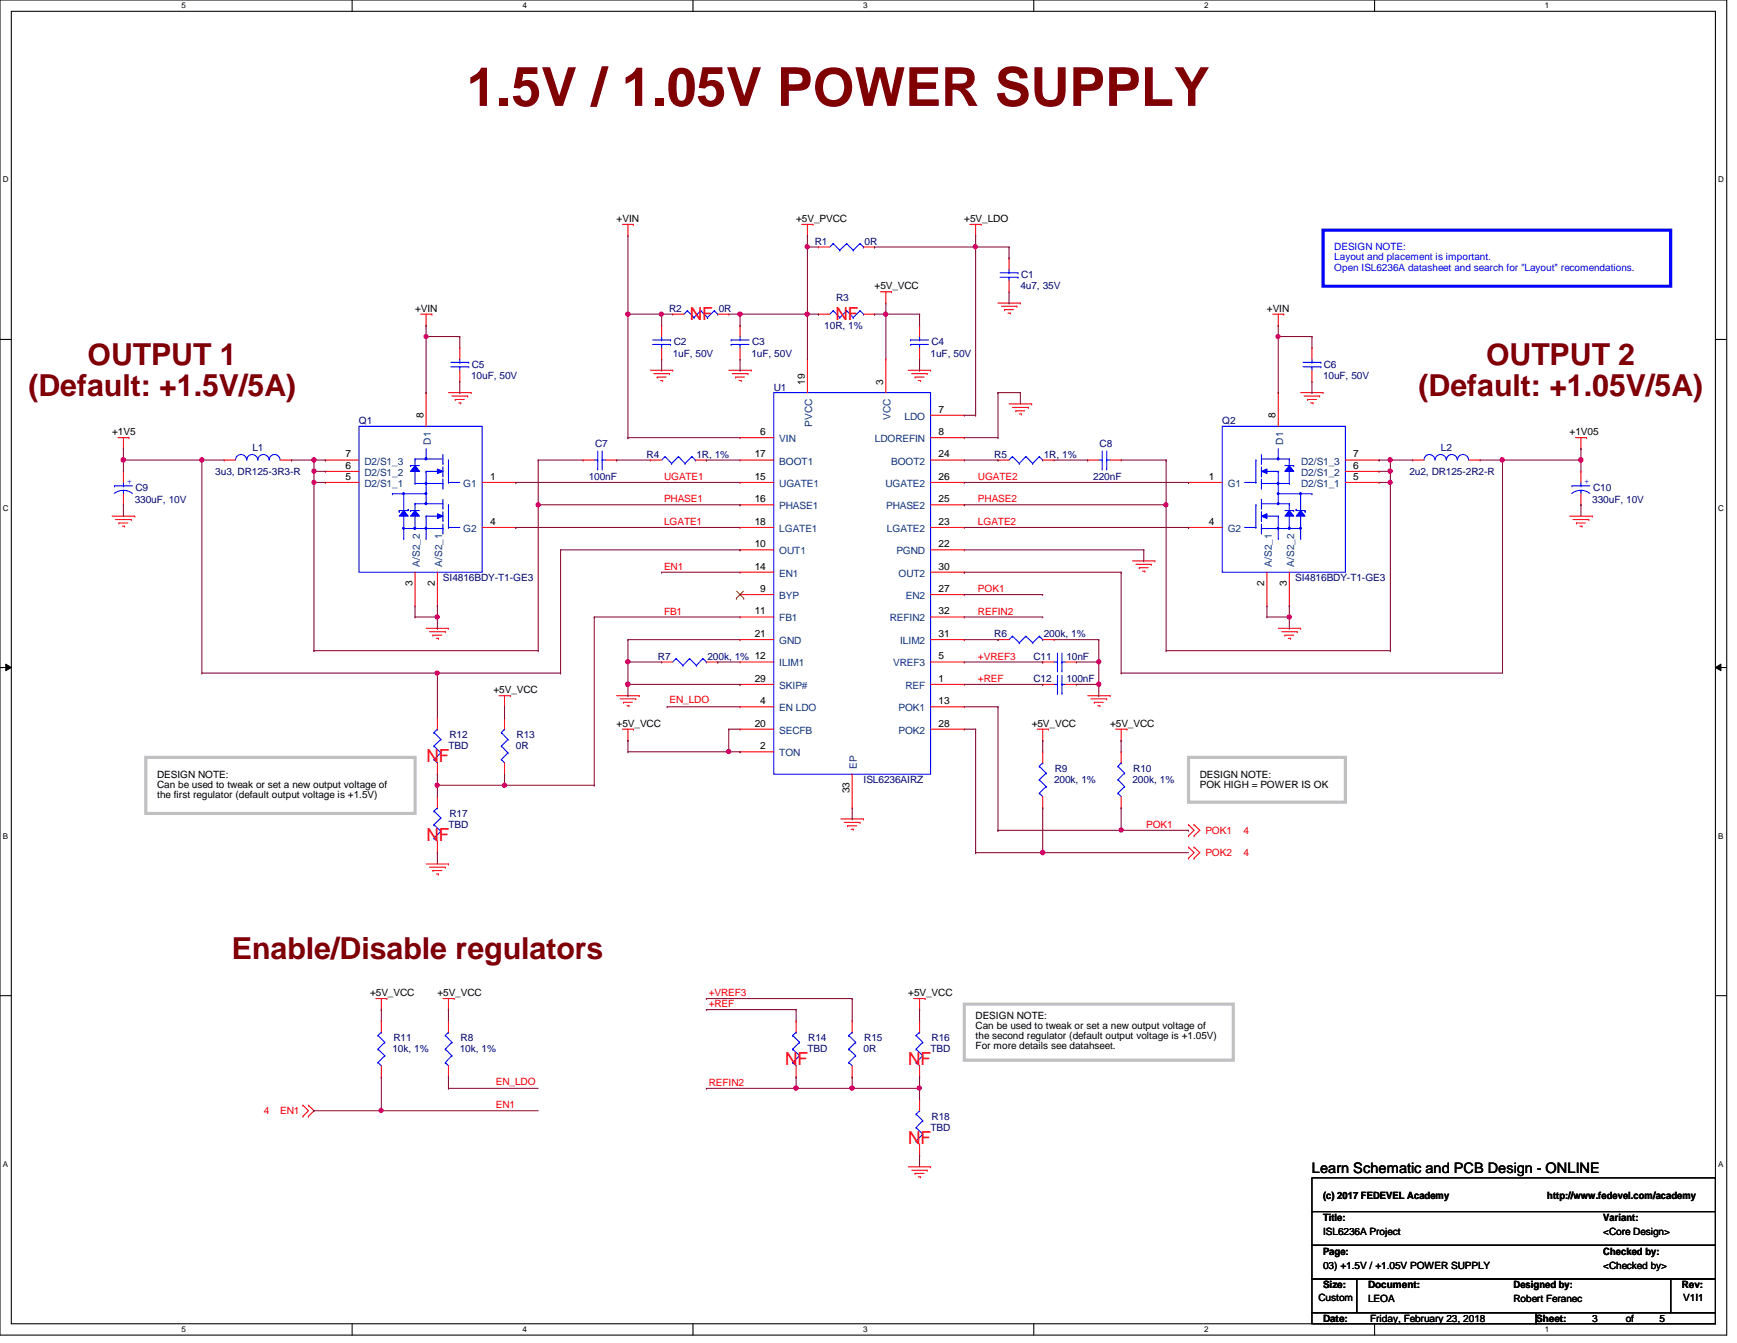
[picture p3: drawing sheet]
<svg xmlns="http://www.w3.org/2000/svg" width="279mm" height="216mm" viewBox="0 0 279 216" stroke-linecap="round" stroke-linejoin="round" font-family="sans-serif">
<defs><g id="words">
<text font-size="8.6" fill="#800000" x="75.1" y="17">1.5V / 1.05V POWER SUPPLY</text>
<g font-size="4.9" fill="#800000">
<text x="14.1" y="58.6">OUTPUT 1</text>
<text x="239.1" y="58.6">OUTPUT 2</text>
<text x="4.6" y="63.7">(Default: +1.5V/5A)</text>
<text x="228.2" y="63.7">(Default: +1.05V/5A)</text>
<text x="37.3" y="154.2">Enable/Disable regulators</text>
</g>
<g font-size="2.9" fill="#f00">
<text x="111" y="51.5">NF</text>
<text x="134.4" y="51.5">NF</text>
<text x="68.6" y="122.5">NF</text>
<text x="68.6" y="135.2">NF</text>
<text x="126.3" y="171.2">NF</text>
<text x="146.1" y="171.2">NF</text>
<text x="146.1" y="183.9">NF</text>
</g>
<text font-size="2.3" x="211" y="188.6">Learn Schematic and PCB Design - ONLINE</text>
<g font-size="1.6">
<text x="99.2" y="35.7">+VIN</text>
<text x="128.1" y="35.7">+5V_PVCC</text>
<text x="155.1" y="35.7">+5V_LDO</text>
<text x="140.7" y="46.5">+5V_VCC</text>
<text x="66.8" y="50.2">+VIN</text>
<text x="203.8" y="50.2">+VIN</text>
<text x="129.5" y="61.8" transform="rotate(-90 129.5 61.8)">19</text>
<text x="142.1" y="61.8" transform="rotate(-90 142.1 61.8)">3</text>
<text x="18" y="70">+1V5</text>
<text x="68.1" y="67.3" transform="rotate(-90 68.1 67.3)">8</text>
<text x="122.3" y="69.9">6</text>
<text x="151" y="66.3">7</text>
<text x="151" y="69.9">8</text>
<text x="205.2" y="67.3" transform="rotate(-90 205.2 67.3)">8</text>
<text x="252.5" y="70">+1V05</text>
<text x="55.6" y="77.1">5</text>
<text x="55.6" y="75.4">6</text>
<text x="55.6" y="73.5">7</text>
<text x="78.8" y="77.1">1</text>
<text x="121.4" y="77.1">15</text>
<text x="121.4" y="73.5">17</text>
<text x="151" y="73.5">24</text>
<text x="151" y="77.1">26</text>
<text x="194.4" y="77.1">1</text>
<text x="217.7" y="77.1">5</text>
<text x="217.7" y="75.4">6</text>
<text x="217.7" y="73.5">7</text>
<text x="121.4" y="80.7">16</text>
<text x="151" y="80.7">25</text>
<text x="78.8" y="84.4">4</text>
<text x="121.4" y="88">10</text>
<text x="121.4" y="84.4">18</text>
<text x="151" y="88">22</text>
<text x="151" y="84.4">23</text>
<text x="194.4" y="84.4">4</text>
<text x="66.3" y="94.1" transform="rotate(-90 66.3 94.1)">3</text>
<text x="69.9" y="94.1" transform="rotate(-90 69.9 94.1)">2</text>
<text x="121.4" y="91.6">14</text>
<text x="122.3" y="95.2">9</text>
<text x="151" y="95.2">27</text>
<text x="151" y="91.6">30</text>
<text x="203.4" y="94.1" transform="rotate(-90 203.4 94.1)">2</text>
<text x="207" y="94.1" transform="rotate(-90 207 94.1)">3</text>
<text x="121.4" y="98.8">11</text>
<text x="151" y="98.8">32</text>
<text x="121.4" y="102.4">21</text>
<text x="151" y="106">5</text>
<text x="151" y="102.4">31</text>
<text x="79.4" y="111.5">+5V_VCC</text>
<text x="121.4" y="109.6">29</text>
<text x="122.3" y="113.2">4</text>
<text x="151" y="109.6">1</text>
<text x="151" y="113.2">13</text>
<text x="99.2" y="116.9">+5V_VCC</text>
<text x="121.4" y="116.8">20</text>
<text x="151" y="116.8">28</text>
<text x="165.9" y="116.9">+5V_VCC</text>
<text x="178.6" y="116.9">+5V_VCC</text>
<text x="25.3" y="125">DESIGN NOTE:</text>
<text x="122.3" y="120.4">2</text>
<text x="193" y="125">DESIGN NOTE:</text>
<text x="25.3" y="126.7">Can be used to tweak or set a new output voltage of</text>
<text x="25.3" y="128.3">the first regulator (default output voltage is +1.5V)</text>
<text x="136.7" y="127.5" transform="rotate(-90 136.7 127.5)">33</text>
<text x="193" y="126.7">POK HIGH = POWER IS OK</text>
<text x="59.5" y="160.1">+5V_VCC</text>
<text x="70.4" y="160.1">+5V_VCC</text>
<text x="146.1" y="160.1">+5V_VCC</text>
<text x="156.9" y="163.7">DESIGN NOTE:</text>
<text x="156.9" y="165.4">Can be used to tweak or set a new output voltage of</text>
<text x="156.9" y="167">the second regulator (default output voltage is +1.05V)</text>
<text x="156.9" y="168.7">For more details see datahseet.</text>
<text x="212.8" y="196.3">Title:</text>
<text x="212.8" y="192.7">(c) 2017 FEDEVEL Academy</text>
<text x="248.9" y="192.7">http://www.fedevel.com/academy</text>
<text x="257.9" y="196.3">Variant:</text>
<text x="212.8" y="201.7">Page:</text>
<text x="212.8" y="198.6">ISL6236A Project</text>
<text x="212.8" y="204">03) +1.5V / +1.05V POWER SUPPLY</text>
<text x="257.9" y="201.7">Checked by:</text>
<text x="257.9" y="204">&lt;Checked by&gt;</text>
<text x="257.9" y="198.6">&lt;Core Design&gt;</text>
<text x="212.1" y="209.2">Custom</text>
<text x="212.8" y="207.1">Size:</text>
<text x="220" y="207.1">Document:</text>
<text x="220" y="209.4">LEOA</text>
<text x="243.5" y="207.1">Designed by:</text>
<text x="243.5" y="209.4">Robert Feranec</text>
<text x="270.5" y="207.1">Rev:</text>
<text x="270.8" y="209.2">V1I1</text>
<text x="212.8" y="212.6">Date:</text>
<text x="220.4" y="212.5">Friday, February 23, 2018</text>
<text x="247.1" y="212.6">Sheet:</text>
<text x="256.1" y="212.5">3</text>
<text x="261.5" y="212.5">of</text>
<text x="266.9" y="212.5">5</text>
</g>
<g font-size="1.6" fill="#000080">
<text x="131.1" y="39.3">R1</text>
<text x="139.1" y="39.3">0R</text>
<text x="164.1" y="46.5">4u7, 35V</text>
<text x="164.3" y="44.7">C1</text>
<text x="107.6" y="50.2">R2</text>
<text x="115.6" y="50.2">0R</text>
<text x="132.6" y="52.9">10R, 1%</text>
<text x="134.5" y="48.3">R3</text>
<text x="75.9" y="59.2">C5</text>
<text x="108.2" y="57.4">1uF, 50V</text>
<text x="108.4" y="55.5">C2</text>
<text x="120.9" y="57.4">1uF, 50V</text>
<text x="121" y="55.5">C3</text>
<text x="149.7" y="57.4">1uF, 50V</text>
<text x="149.8" y="55.5">C4</text>
<text x="212.9" y="59.2">C6</text>
<text x="75.8" y="61">10uF, 50V</text>
<text x="124.5" y="62.8">U1</text>
<text x="212.8" y="61">10uF, 50V</text>
<text x="57.7" y="68.2">Q1</text>
<text x="95.7" y="71.8">C7</text>
<text x="176.9" y="71.8">C8</text>
<text x="196.6" y="68.2">Q2</text>
<text x="34.6" y="76.3">3u3, DR125-3R3-R</text>
<text x="40.6" y="72.5">L1</text>
<text x="94.7" y="77.2">100nF</text>
<text x="104" y="73.6">R4</text>
<text x="112" y="73.6">1R, 1%</text>
<text x="159.9" y="73.6">R5</text>
<text x="167.9" y="73.6">1R, 1%</text>
<text x="175.9" y="77.2">220nF</text>
<text x="226.7" y="76.3">2u2, DR125-2R2-R</text>
<text x="231.8" y="72.5">L2</text>
<text x="21.7" y="80.8">330uF, 10V</text>
<text x="21.8" y="79">C9</text>
<text x="256.1" y="80.8">330uF, 10V</text>
<text x="256.2" y="79">C10</text>
<text x="71.2" y="93.4">SI4816BDY-T1-GE3</text>
<text x="208.3" y="93.4">SI4816BDY-T1-GE3</text>
<text x="105.8" y="106">R7</text>
<text x="113.8" y="106">200k, 1% 12</text>
<text x="159.9" y="102.4">R6</text>
<text x="166.2" y="106">C11</text>
<text x="167.9" y="102.4">200k, 1%</text>
<text x="171.5" y="106">10nF</text>
<text x="166.2" y="109.6">C12</text>
<text x="171.5" y="109.6">100nF</text>
<text x="72.3" y="118.7">R12</text>
<text x="83.1" y="118.7">R13</text>
<text x="72.1" y="120.5">TBD</text>
<text x="83" y="120.5">0R</text>
<text x="138.9" y="125.9">ISL6236AIRZ</text>
<text x="169.5" y="125.9">200k, 1%</text>
<text x="169.7" y="124.1">R9</text>
<text x="182.2" y="125.9">200k, 1%</text>
<text x="182.3" y="124.1">R10</text>
<text x="72.3" y="131.3">R17</text>
<text x="72.1" y="133.1">TBD</text>
<text x="63.3" y="167.4">R11</text>
<text x="74.1" y="167.4">R8</text>
<text x="130" y="167.4">R14</text>
<text x="139" y="167.4">R15</text>
<text x="149.9" y="167.4">R16</text>
<text x="63.1" y="169.2">10k, 1%</text>
<text x="74" y="169.2">10k, 1%</text>
<text x="129.9" y="169.2">TBD</text>
<text x="138.9" y="169.2">0R</text>
<text x="149.7" y="169.2">TBD</text>
<text x="149.7" y="181.8">TBD</text>
<text x="149.9" y="180">R18</text>
</g>
<g font-size="1.6" fill="#00f">
<text x="214.6" y="40.2">DESIGN NOTE:</text>
<text x="214.6" y="41.9">Layout and placement is important.</text>
<text x="214.6" y="43.5">Open ISL6236A datasheet and search for &quot;Layout&quot; recomendations.</text>
</g>
<g font-size="1.6" fill="#004080">
<text x="69.3" y="71.5" transform="rotate(-90 69.3 71.5)">D1</text>
<text x="125.3" y="71.1">VIN</text>
<text x="130.6" y="68.6" transform="rotate(-90 130.6 68.6)">PVCC</text>
<text x="140.7" y="71.1">LDOREFIN</text>
<text x="143.3" y="67.5" transform="rotate(-90 143.3 67.5)">VCC</text>
<text x="145.5" y="67.5">LDO</text>
<text x="206.4" y="71.5" transform="rotate(-90 206.4 71.5)">D1</text>
<text x="58.6" y="76.5">D2/S1_2</text>
<text x="58.6" y="74.7">D2/S1_3</text>
<text x="125.3" y="74.7">BOOT1</text>
<text x="143.3" y="74.7">BOOT2</text>
<text x="209.3" y="76.5">D2/S1_2</text>
<text x="209.3" y="74.7">D2/S1_3</text>
<text x="58.6" y="78.3">D2/S1_1</text>
<text x="74.5" y="78.3">G1</text>
<text x="125.3" y="78.3">UGATE1</text>
<text x="125.3" y="81.9">PHASE1</text>
<text x="142.4" y="78.3">UGATE2</text>
<text x="142.5" y="81.9">PHASE2</text>
<text x="197.5" y="78.3">G1</text>
<text x="209.3" y="78.3">D2/S1_1</text>
<text x="74.5" y="85.5">G2</text>
<text x="125.3" y="89.1">OUT1</text>
<text x="125.3" y="85.5">LGATE1</text>
<text x="142.7" y="85.5">LGATE2</text>
<text x="144.2" y="89.1">PGND</text>
<text x="197.5" y="85.5">G2</text>
<text x="67.5" y="91.1" transform="rotate(-90 67.5 91.1)">A/S2_2</text>
<text x="71.1" y="91.1" transform="rotate(-90 71.1 91.1)">A/S2_1</text>
<text x="125.3" y="92.7">EN1</text>
<text x="144.5" y="92.7">OUT2</text>
<text x="204.6" y="91.1" transform="rotate(-90 204.6 91.1)">A/S2_1</text>
<text x="208.2" y="91.1" transform="rotate(-90 208.2 91.1)">A/S2_2</text>
<text x="125.3" y="96.3">BYP</text>
<text x="125.3" y="99.9">FB1</text>
<text x="143.1" y="99.9">REFIN2</text>
<text x="145.7" y="96.3">EN2</text>
<text x="125.3" y="107.1">ILIM1</text>
<text x="125.3" y="103.5">GND</text>
<text x="143.7" y="107.1">VREF3</text>
<text x="144.8" y="103.5">ILIM2</text>
<text x="125.3" y="110.7">SKIP#</text>
<text x="145.6" y="110.7">REF</text>
<text x="125.3" y="114.3">EN LDO</text>
<text x="125.3" y="117.9">SECFB</text>
<text x="144.5" y="114.3">POK1</text>
<text x="144.5" y="117.9">POK2</text>
<text x="125.3" y="121.6">TON</text>
<text x="137.8" y="123.6" transform="rotate(-90 137.8 123.6)">EP</text>
</g>
<g font-size="1.6" fill="#f00">
<text x="106.8" y="77.2">UGATE1</text>
<text x="157.3" y="77.2">UGATE2</text>
<text x="106.8" y="80.8">PHASE1</text>
<text x="157.3" y="80.8">PHASE2</text>
<text x="106.8" y="84.4">LGATE1</text>
<text x="157.3" y="84.4">LGATE2</text>
<text x="106.8" y="91.6">EN1</text>
<text x="157.3" y="95.2">POK1</text>
<text x="106.8" y="98.8">FB1</text>
<text x="157.3" y="98.8">REFIN2</text>
<text x="157.3" y="106">+VREF3</text>
<text x="107.7" y="113">EN_LDO</text>
<text x="157.3" y="109.6">+REF</text>
<text x="184.4" y="133.1">POK1</text>
<text x="193.9" y="134">POK1</text>
<text x="193.9" y="137.6">POK2</text>
<text x="200" y="134">4</text>
<text x="200" y="137.6">4</text>
<text x="114" y="161.9">+REF</text>
<text x="114" y="160.1">+VREF3</text>
<text x="42.4" y="179.1">4</text>
<text x="45.1" y="179.1">EN1</text>
<text x="79.8" y="174.4">EN_LDO</text>
<text x="79.8" y="178.2">EN1</text>
<text x="114" y="174.6">REFIN2</text>
</g>
<g font-size="1.4" fill="#00f">
<text x="20.4" y="77" transform="rotate(90 20.4 77)">+</text>
<text x="254.9" y="77" transform="rotate(90 254.9 77)">+</text>
</g>
<g font-size="1.3">
<text x="29.2" y="1.4">5</text>
<text x="84" y="1.4">4</text>
<text x="138.9" y="1.4">3</text>
<text x="193.7" y="1.4">2</text>
<text x="248.5" y="1.4">1</text>
<text x=".5" y="29.3">D</text>
<text x="276.4" y="29.3">D</text>
<text x=".5" y="82.1">C</text>
<text x="276.4" y="82.1">C</text>
<text x=".5" y="134.8">B</text>
<text x="276.4" y="134.8">B</text>
<text x=".5" y="187.6">A</text>
<text x="276.4" y="187.6">A</text>
<text x="29.2" y="214.2">5</text>
<text x="84" y="214.2">4</text>
<text x="138.9" y="214.2">3</text>
<text x="193.7" y="214.2">2</text>
<text x="248.5" y="214.2">1</text>
</g>
</g></defs>
<path d="M0 0h277.7v214.6h-277.7zM1.8 1.8h274.1v211h-274.1z" fill="none" stroke="#000" stroke-width=".17"/>
<g fill="#fff">
<path d="M29.2 .2h.7v1.4h-.7z"/>
<path d="M29.2 213h.7v1.4h-.7z"/>
</g>
<path d="M56.6 0v1.8M56.6 212.8v1.8" fill="none" stroke="#000" stroke-width=".17"/>
<g fill="#fff">
<path d="M84 .2h.7v1.4h-.7z"/>
<path d="M84 213h.7v1.4h-.7z"/>
</g>
<path d="M111.5 0v1.8M111.5 212.8v1.8" fill="none" stroke="#000" stroke-width=".17"/>
<g fill="#fff">
<path d="M138.9 .2h.6v1.4h-.6z"/>
<path d="M138.9 213h.6v1.4h-.6z"/>
</g>
<path d="M166.3 0v1.8M166.3 212.8v1.8" fill="none" stroke="#000" stroke-width=".17"/>
<g fill="#fff">
<path d="M193.7 .2h.7v1.4h-.7z"/>
<path d="M193.7 213h.7v1.4h-.7z"/>
</g>
<path d="M221.1 0v1.8M221.1 212.8v1.8" fill="none" stroke="#000" stroke-width=".17"/>
<g fill="#fff">
<path d="M248.5 .2h.7v1.4h-.7z"/>
<path d="M248.5 213h.7v1.4h-.7z"/>
<path d="M.5 28.2h.9v1.4h-.9z"/>
<path d="M276.4 28.2h.9v1.4h-.9z"/>
<path d="M.5 80.9h.9v1.4h-.9z"/>
<path d="M276.4 80.9h.9v1.4h-.9z"/>
</g>
<path d="M0 54.6h1.8M275.9 54.6h1.8" fill="none" stroke="#000" stroke-width=".17"/>
<g fill="#fff">
<path d="M.5 133.7h.8v1.4h-.8z"/>
<path d="M276.4 133.7h.8v1.4h-.8z"/>
</g>
<path d="M0 107.3h1.8M275.9 107.3h1.8" fill="none" stroke="#000" stroke-width=".17"/>
<path d="M.9 106.8l.9 .5-.9 .5zM275.9 107.3l.9-.5v1z" fill="#000"/>
<path d="M.9 106.8l.9 .5-.9 .5zM275.9 107.3l.9-.5v1z" fill="none" stroke="#000" stroke-width=".16"/>
<g fill="#fff">
<path d="M.5 186.4h.8v1.4h-.8z"/>
<path d="M276.4 186.4h.8v1.4h-.8z"/>
</g>
<path d="M0 160.1h1.8M275.9 160.1h1.8M211 194.8h64.9v5.4h-64.9zM211 189.4h64.9v5.4h-64.9zM211 200.2h64.9v5.4h-64.9zM211 205.6h7.2v5.4h-7.2zM211 211h36.1v1.8h-36.1zM218.2 205.6h50.5v5.4h-50.5zM247.1 211h28.8v1.8h-28.8zM268.7 205.6h7.2v5.4h-7.2z" fill="none" stroke="#000" stroke-width=".17"/>
<path d="M23.5 121.8h43.3v9h-43.3zM191.2 121.8h25.2v7.1h-25.2zM155.1 161.4h43.3v9h-43.3z" fill="none" stroke="#c0c0c0" stroke-width=".51"/>
<path d="M212.8 37h55.9v9h-55.9z" fill="none" stroke="#00f" stroke-width=".51"/>
<g fill="none" stroke="#f00" stroke-width=".17">
<path d="M100.1 36.1h1.8M101 37.9h.1M101 36.1v1.8M101.9 36.1h.1M128.9 36.1h1.9M129.9 37.9h.1M129.9 36.1v1.8M130.8 36.1h.1M131.7 39.7h.1M131.7 39.7h1.8M138.9 39.7h1.8M140.7 39.7h.1"/>
<path d="M156 36.1h1.8M156.9 37.9h.1M156.9 36.1v1.8M157.8 36.1h.1M67.6 50.5h1.9M68.5 52.3h.1M68.5 50.5v1.8M69.5 50.5h.1M74 55.9h.1M74 55.9v1.8M74 59.5v1.8M104.6 59.5h3.6"/>
<path d="M106.4 57.7h.1M106.4 52.3h.1M106.4 52.3v1.8M106.4 55.9v1.8M108.2 59.5h.1M108.2 50.5h.1M108.2 50.5h1.8M115.4 50.5h1.8M117.2 50.5h.1M117.2 59.5h3.7M119 52.3h.1M119 57.7h.1"/>
<path d="M119 52.3v1.8M119 55.9v1.8M120.9 59.5h.1M129.9 57.7h.1M129.9 57.7v5.4M131.7 50.5h.1M131.7 50.5h1.8M138.9 50.5h1.8M140.7 50.5h.1M141.6 46.9h1.8M142.5 48.7h.1M142.5 57.7h.1"/>
<path d="M142.5 46.9v1.8M142.5 57.7v5.4M143.4 46.9h.1M146.1 59.5h3.6M147.9 52.3h.1M147.9 57.7h.1M147.9 52.3v1.8M147.9 55.9v1.8M149.7 59.5h.1M160.5 48.7h3.6M161.1 49.2h2.5M161.6 49.8h.1"/>
<path d="M161.6 49.8h1.4M162.1 50.3h.4M162.3 46.9h.1M162.3 41.5h.1M162.3 41.5v1.8M162.3 45.1v1.8M162.5 50.3h.1M163.6 49.2h.1M164.1 48.7h.1M204.7 50.5h1.8M205.6 52.3h.1M205.6 50.5v1.8"/>
<path d="M206.5 50.5h.1M211 55.9h.1M211 55.9v1.8M211 59.5v1.8M19 70.4h1.7M19.9 72.1h.1M19.9 75.8h.1M19.9 70.4v1.7M19.9 75.8v1.8M19.9 79.4v1.8M20.7 70.4h.1M36.1 74h.1"/>
<path d="M36.1 74h1.8M45.1 74h1.8M46.9 74h.1M72.1 63.1h3.7M72.7 63.7h2.5M73.2 64.2h.1M73.2 64.2h1.5M73.8 64.8h.3M74 61.3h.1M74.1 64.8h.1M75.2 63.7h.1M75.8 63.1h.1"/>
<path d="M93.8 74h.1M93.8 74h1.8M97.4 74h1.8M99.2 74h.1M104.6 74h.1M104.6 74h1.8M105.2 60.1h2.5M105.7 60.6h.1M105.7 60.6h1.4M106.3 61.2h.3M106.6 61.2h.1M107.7 60.1h.1"/>
<path d="M111.8 74h1.8M113.6 74h.1M117.8 60.1h2.5M118.3 60.6h.1M118.3 60.6h1.5M118.9 61.2h.3M119 70.4h.1M119 77.6h.1M119 74h.1M119 70.4h5.5M119 74h5.5M119 77.6h5.5"/>
<path d="M119.2 61.2h.1M120.3 60.1h.1M146.6 60.1h2.5M147.2 60.6h.1M147.2 60.6h1.4M147.7 61.2h.4M148.1 61.2h.1M149.1 60.1h.1M149.7 70.4h5.4M149.7 74h5.4M149.7 66.8h5.4M149.7 77.6h5.4"/>
<path d="M155.1 66.8h.1M155.1 70.4h.1M155.1 74h.1M155.1 77.6h.1M162.3 64.9h3.6M162.9 65.5h2.5M163.4 66h.1M163.4 66h1.4M164 66.5h.3M164.3 66.5h.1M165.4 65.5h.1M165.9 64.9h.1"/>
<path d="M209.2 63.1h3.6M209.8 63.7h2.5M210.3 64.2h.1M210.3 64.2h1.5M210.8 64.8h.4M211 61.3h.1M211.2 64.8h.1M212.3 63.7h.1M212.8 63.1h.1M227.2 74h.1M227.2 74h1.9M236.3 74h1.8"/>
<path d="M238.1 74h.1M253.4 70.4h1.8M254.3 72.1h.1M254.3 75.8h.1M254.3 70.4v1.7M254.3 75.8v1.8M254.3 79.4v1.8M255.2 70.4h.1M18 83h3.7M18.6 83.5h2.5M19.1 84.1h.1M19.1 84.1h1.5"/>
<path d="M19.7 84.6h.3M19.9 81.2h.1M20 84.6h.1M21.1 83.5h.1M21.7 83h.1M119 95.6h.1M119 88.4h.1M119 99.2h.1M119 92h.1M119 81.2h.1M119 84.8h.1M119 95.6h5.5"/>
<path d="M119 88.4h5.5M119 99.2h5.5M119 92h5.5M119 81.2h5.5M119 84.8h5.5M149.7 95.6h5.4M149.7 88.4h5.4M149.7 99.2h5.4M149.7 92h5.4M149.7 81.2h5.4M149.7 84.8h5.4M155.1 88.4h.1"/>
<path d="M155.1 84.8h.1M155.1 81.2h.1M155.1 95.6h.1M155.1 92h.1M155.1 99.2h.1M182.2 90.2h3.6M182.7 90.7h2.5M183.3 91.3h.1M183.3 91.3h1.4M183.8 91.8h.3M184.1 91.8h.1M185.2 90.7h.1"/>
<path d="M185.8 90.2h.1M252.5 83h3.6M253 83.5h2.6M253.6 84.1h.1M253.6 84.1h1.4M254.1 84.6h.4M254.3 81.2h.1M254.5 84.6h.1M255.6 83.5h.1M256.1 83h.1M68.5 101h3.6M69.1 101.6h2.5"/>
<path d="M69.6 102.1h.1M69.6 102.1h1.5M70.2 102.6h.3M70.5 102.6h.1M71.6 101.6h.1M72.1 101h.1M80.3 111.8h1.8M81.2 113.6h.1M81.2 115.4h.1M81.2 111.8v1.8M81.2 115.4v1.8M82.1 111.8h.1"/>
<path d="M99.2 111.8h3.6M99.7 112.4h2.6M100.1 117.2h1.8M100.3 112.9h.1M100.3 112.9h1.4M100.8 113.5h.4M101 119h.1M101 117.2v1.8M101.2 113.5h.1M101.9 117.2h.1M102.3 112.4h.1M102.8 111.8h.1"/>
<path d="M106.4 106.4h.1M106.4 106.4h1.8M113.6 106.4h1.8M115.4 106.4h.1M119 113.6h.1M119 106.4h.1M119 117.2h.1M119 102.8h.1M119 110h.1M119 117.2h5.5M119 110h5.5M119 106.4h5.5"/>
<path d="M119 113.6h5.5M119 102.8h5.5M149.7 117.2h5.4M149.7 110h5.4M149.7 106.4h5.4M149.7 113.6h5.4M149.7 102.8h5.4M155.1 110h.1M155.1 106.4h.1M155.1 113.6h.1M155.1 117.2h.1M155.1 102.8h.1"/>
<path d="M166.8 117.2h1.9M167.7 119h.1M167.7 110h.1M167.7 106.4h.1M167.7 117.2v1.8M167.7 110h1.8M167.7 106.4h1.8M168.7 117.2h.1M171.3 110h1.8M171.3 106.4h1.8M173.1 110h.1M173.1 106.4h.1"/>
<path d="M175 111.8h3.6M175.5 112.4h2.5M176 112.9h.1M176 112.9h1.5M176.6 113.5h.3M176.9 113.5h.1M178 112.4h.1M178.6 111.8h.1M179.5 117.2h1.8M180.3 119h.1M180.3 117.2v1.8M181.3 117.2h.1"/>
<path d="M205.6 101h3.6M206.2 101.6h2.5M206.7 102.1h.1M206.7 102.1h1.4M207.2 102.6h.4M207.6 102.6h.1M208.7 101.6h.1M209.2 101h.1M68.5 138.9h3.6M69.1 139.4h2.5M69.6 140h.1M69.6 140h1.5"/>
<path d="M70.4 137.1h.1M70.4 128.1h.1M70.4 128.1v1.8M70.4 135.3v1.8M71.6 139.4h.1M72.1 138.9h.1M81.2 124.5h.1M81.2 122.6v1.9M119 120.9h.1M119 120.9h5.5M135.3 131.7h3.6M135.8 132.2h2.5"/>
<path d="M136.4 132.8h.1M136.4 132.8h1.4M136.9 133.3h.3M137.1 129.9h.1M137.1 124.5v5.4M137.2 133.3h.1M138.3 132.2h.1M138.9 131.7h.1M167.7 129.9h.1M167.7 120.9h.1M167.7 120.9v1.7M167.7 128.1v1.8"/>
<path d="M180.3 129.9h.1M180.3 120.9h.1M180.3 120.9v1.7M180.3 128.1v1.8M191.2 134.4h.1M191.2 132.6h.1M191.2 138h.1M191.2 136.2h.1M191.2 132.6l.9 .9-.9 .9M191.2 136.2l.9 .9-.9 .9M192.1 134.4h.1M192.1 132.6h.1"/>
<path d="M192.1 138h.1M192.1 136.2h.1M192.1 132.6l.9 .9-.9 .9M192.1 136.2l.9 .9-.9 .9M70.2 140.5h.3M70.5 140.5h.1M48.7 177.7h.1M48.7 179.5h.1M48.7 177.7l.9 .9-.9 .9M49.6 179.5h.1M49.6 177.7h.1M49.6 177.7l.9 .9-.9 .9"/>
<path d="M60.5 160.5h1.7M61.3 162.3h.1M61.3 173.1h.1M61.3 164.1h.1M61.3 160.5v1.8M61.3 164.1v1.8M61.3 171.3v1.8M62.2 160.5h.1M71.2 160.5h1.9M72.1 162.3h.1M72.1 173.1h.1M72.1 164.1h.1"/>
<path d="M72.1 160.5v1.8M72.1 164.1v1.8M72.1 171.3v1.8M73.1 160.5h.1M137.1 173.1h.1M137.1 164.1h.1M137.1 164.1v1.8M137.1 171.3v1.8M147 160.5h1.8M147.9 162.3h.1M147.9 176.7h.1M147.9 173.1h.1"/>
<path d="M147.9 164.1h.1M147.9 160.5v1.8M147.9 164.1v1.8M147.9 171.3v1.8M147.9 176.7v1.9M148.8 160.5h.1M146.1 187.6h3.6M146.6 188.1h2.5M147.2 188.6h.1M147.2 188.6h1.4M147.7 189.2h.4M147.9 185.8h.1"/>
<path d="M147.9 184v1.8M148.1 189.2h.1M149.1 188.1h.1M149.7 187.6h.1"/>
</g>
<g fill="none" stroke="#00f" stroke-width=".17">
<path d="M134 39.2h.1M134 39.2l-.5 .5M134 39.2l1.1 1M136.2 39.2h.1M136.2 39.2l-1.1 1M136.2 39.2l1 1M138.3 39.2h.1M138.3 39.2l-1.1 1M138.3 39.2l.6 .5M138.9 39.7h.1M72.5 59h2.9M72.5 58.3h2.9"/>
<path d="M74 59h.1M74 58.3h.1M74 57.7v.6M74 59v.5M75.4 59h.1M75.4 58.3h.1M105 54.7h2.9M105 55.4h2.9M106.4 55.4h.1M106.4 54.7h.1M106.4 54.1v.6M106.4 55.4v.5"/>
<path d="M107.9 55.4h.1M107.9 54.7h.1M110.6 50h.1M110.6 50l-.6 .5M110.6 50l1 1.1M111.6 51.1h.1M112.7 50h.1M112.7 50l-1.1 1.1M112.7 50l1.1 1.1M113.8 51.1h.1M114.9 50h.1M114.9 50l-1.1 1.1"/>
<path d="M114.9 50l.5 .5M115.4 50.5h.1M117.6 54.7h.1M117.6 55.4h.1M117.6 54.7h2.9M117.6 55.4h2.9M119 54.7h.1M119 55.4h.1M119 54.1v.6M119 55.4v.5M134 50h.1M134 50l-.5 .5"/>
<path d="M134 50l1.1 1.1M135.1 40.2h.1M135.1 51.1h.1M136.2 50h.1M136.2 50l-1.1 1.1M136.2 50l1 1.1M137.2 40.2h.1M137.2 51.1h.1M138.3 50h.1M138.3 50l-1.1 1.1M138.3 50l.6 .5M138.9 50.5h.1"/>
<path d="M146.5 54.7h.1M146.5 55.4h.1M146.5 54.7h2.9M146.5 55.4h2.9M147.9 54.7h.1M147.9 55.4h.1M147.9 54.1v.6M147.9 55.4v.5M160.9 44.6h2.8M160.9 43.9h2.8M162.3 44.6h.1M162.3 43.9h.1"/>
<path d="M162.3 43.3v.6M162.3 44.6v.5M163.7 44.6h.1M163.7 43.9h.1M209.6 59h2.9M209.6 58.3h2.9M211 59h.1M211 58.3h.1M211 57.7v.6M211 59v.5M212.5 59h.1M212.5 58.3h.1"/>
<path d="M18.4 78.1h.1M18.4 78.1h2.9M19.9 78.1h.1M19.9 78.8h.1M19.9 78.8h-.1a2.3 2.3 0 0 0-1.4 .5M19.9 78.8a2.3 2.3 0 0 1 1.4 .5M19.9 77.6v.5M19.9 78.8v.6M37.9 74a.89 .89 0 0 1 .9-.9 .89 .89 0 0 1 .9 .9M39.7 74a.87 .87 0 0 1 .9-.9 .87 .87 0 0 1 .8 .9M41.5 74a.89 .89 0 0 1 .9-.9 .89 .89 0 0 1 .9 .9M43.3 74a.87 .87 0 0 1 .9-.9 .87 .87 0 0 1 .8 .9"/>
<path d="M57.7 68.5h19.9v23.5h-19.9zM66.8 73.8h.1M66.8 77.7h.1M66.8 73.8h4.4M66.8 73.8v3.9M66.8 77.7h4.4M68.5 73.8h.1M68.5 75.8h.1M68.5 72.1v1.7M68.5 75.8v5.2M68.5 75.8h2.7M71.2 77.7h.1"/>
<path d="M72.1 77.6h.1M72.1 74h.1M72.1 77.6h1.9M72.1 74v3.6M95.6 74h.5M96.1 74h.1M96.1 75.4h.1M96.1 72.5v2.9M96.9 74h.1M96.9 75.4h.1M96.9 74h.5M96.9 72.5v2.9"/>
<path d="M107 73.4h.1M107 73.4l-.6 .6M107 73.4l1 1.1M108 74.5h.1M109.1 73.4h.1M109.1 73.4l-1.1 1.1M109.1 73.4l1.1 1.1M110.2 74.5h.1M111.3 73.4h.1M111.3 73.4l-1.1 1.1M111.3 73.4l.5 .6M111.8 74h.1"/>
<path d="M124.5 63.1h25.2v61.4h-25.2zM229.1 74a.87 .87 0 0 1 .8-.9 .87 .87 0 0 1 .9 .9M230.8 74a.89 .89 0 0 1 .9-.9 .89 .89 0 0 1 .9 .9M232.7 74a.87 .87 0 0 1 .8-.9 .87 .87 0 0 1 .9 .9M234.4 74a.89 .89 0 0 1 .9-.9 .89 .89 0 0 1 .9 .9M252.9 78.1h.1M252.9 78.1h2.8M254.3 78.1h.1M254.3 78.8h.1M254.3 78.8a2.3 2.3 0 0 0-1.5 .5M254.3 78.8a2.3 2.3 0 0 1 1.4 .5M254.3 77.6v.5"/>
<path d="M254.3 78.8v.6M68.5 81h.1M80.6 119.9h.1M80.6 117.8h.1M80.6 119.9l1.1 1.1M80.6 117.8l1.1 1.1M81.2 117.2h.1M81.2 117.2l-.6 .6M81.7 118.9h.1M81.7 118.9l-1.1 1M108.8 105.9h.1M108.8 105.9l-.6 .5"/>
<path d="M108.8 105.9l1.1 1.1M109.9 107h.1M110.9 105.9h.1M110.9 105.9l-1 1.1M110.9 105.9l1.1 1.1M112 107h.1M113.1 105.9h.1M113.1 105.9l-1.1 1.1M113.1 105.9l.5 .5M113.6 106.4h.1M169.5 110h.6M169.5 106.4h.6"/>
<path d="M170.1 110h.1M170.1 111.5h.1M170.1 106.4h.1M170.1 107.9h.1M170.1 105v2.9M170.1 108.6v2.9M170.8 110h.1M170.8 111.5h.1M170.8 106.4h.1M170.8 107.9h.1M170.8 110h.5M170.8 105v2.9"/>
<path d="M170.8 108.6v2.9M170.8 106.4h.5M69.8 134.7h.1M69.8 132.6h.1M69.8 130.4h.1M69.8 134.7l.6 .6M69.8 132.6l1.1 1M69.8 130.4l1.1 1.1M70.4 129.9h.1M70.4 129.9l-.6 .5M70.9 133.6h.1M70.9 131.5h.1"/>
<path d="M70.9 133.6l-1.1 1.1M70.9 131.5l-1.1 1.1M80.6 122.1h.1M80.6 122.1l.6 .5M81.7 121h.1M81.7 121l-1.1 1.1M167.2 127.5h.1M167.2 125.3h.1M167.2 123.2h.1M167.2 127.5l.5 .6M167.2 125.3l1.1 1.1M167.2 123.2l1.1 1.1"/>
<path d="M167.7 122.6h.1M167.7 122.6l-.5 .6M168.3 126.4h.1M168.3 124.3h.1M168.3 126.4l-1.1 1.1M168.3 124.3l-1.1 1M179.8 127.5h.1M179.8 125.3h.1M179.8 123.2h.1M179.8 127.5l.5 .6M179.8 125.3l1.1 1.1M179.8 123.2l1.1 1.1"/>
<path d="M180.3 122.6h.1M180.3 122.6l-.5 .6M180.9 126.4h.1M180.9 124.3h.1M180.9 126.4l-1.1 1.1M180.9 124.3l-1.1 1M60.8 170.8h.1M60.8 168.7h.1M60.8 166.5h.1M60.8 170.8l.5 .5M60.8 168.7l1.1 1M60.8 166.5l1.1 1.1"/>
<path d="M61.3 165.9h.1M61.3 165.9l-.5 .6M61.9 169.7h.1M61.9 167.6h.1M61.9 169.7l-1.1 1.1M61.9 167.6l-1.1 1.1M71.6 170.8h.1M71.6 168.7h.1M71.6 166.5h.1M71.6 170.8l.5 .5M71.6 168.7l1.1 1M71.6 166.5l1.1 1.1"/>
<path d="M72.1 165.9h.1M72.1 165.9l-.5 .6M72.7 169.7h.1M72.7 167.6h.1M72.7 169.7l-1.1 1.1M72.7 167.6l-1.1 1.1M136.5 170.8h.1M136.5 168.7h.1M136.5 166.5h.1M136.5 170.8l.6 .5M136.5 168.7l1.1 1M136.5 166.5l1.1 1.1"/>
<path d="M137.1 165.9h.1M137.1 165.9l-.6 .6M137.6 169.7h.1M137.6 167.6h.1M137.6 169.7l-1.1 1.1M137.6 167.6l-1.1 1.1M147.4 179.1h.1M147.4 170.8h.1M147.4 168.7h.1M147.4 166.5h.1M147.4 179.1l1 1.1M147.4 170.8l.5 .5"/>
<path d="M147.4 168.7l1 1M147.4 166.5l1 1.1M147.9 178.6h.1M147.9 165.9h.1M147.9 178.6l-.5 .5M147.9 165.9l-.5 .6M148.4 169.7h.1M148.4 167.6h.1M148.4 169.7l-1 1.1M148.4 167.6l-1 1.1M147.4 183.4h.1M147.4 181.3h.1"/>
<path d="M147.4 183.4l.5 .6M147.4 181.3l1 1M148.4 182.3h.1M148.4 180.2h.1M148.4 182.3l-1 1.1M148.4 180.2l-1 1.1"/>
</g>
<path d="M118.4 96.2h.1M118.5 95l1.1 1.2M119.6 95l-1.2 1.2M119.6 96.2h.1" fill="none" stroke="#804000" stroke-width=".16"/>
<path d="M70.4 75.4l.8 .4-.8 .3z" fill-rule="evenodd" fill="#00f"/>
<path d="M70.4 75.4l.8 .4-.8 .3zM71.2 76.5h.1M71.2 74.5h.1M71.2 78.5h.1M71.2 73.1v1.4M71.2 75.1v1.4M71.2 77v1.5" fill="none" stroke="#00f" stroke-width=".17"/>
<path d="M66.8 74.8l.7 1h-1.5z" fill-rule="evenodd" fill="#00f"/>
<path d="M66 74.8h.1M66 74.8h1.5M66.8 74.8l.7 1h-1.5z" fill="none" stroke="#00f" stroke-width=".17"/>
<path d="M68.4 73.6h.2v.3h-.2z" fill-rule="evenodd" fill="#00f"/>
<path d="M68.4 73.6h.2v.3h-.2z" fill="none" stroke="#00f" stroke-width=".17"/>
<path d="M68.4 77.6h.2v.2h-.2z" fill-rule="evenodd" fill="#00f"/>
<path d="M68.4 77.6h.2v.2h-.2zM66.8 81h.1M66.8 81h4.4" fill="none" stroke="#00f" stroke-width=".17"/>
<path d="M68.4 80.8h.2v.3h-.2z" fill-rule="evenodd" fill="#00f"/>
<path d="M66 82.1h.1M66 82.1h1.5M68.4 80.8h.2v.3h-.2zM72.1 84.8h.1M72.1 81.2h.1M72.1 84.8h1.9M72.1 81.2v3.6" fill="none" stroke="#00f" stroke-width=".17"/>
<path d="M70.4 82.6l.8 .4-.8 .4z" fill-rule="evenodd" fill="#00f"/>
<path d="M70.4 82.6l.8 .4-.8 .4z" fill="none" stroke="#00f" stroke-width=".17"/>
<path d="M68.4 84.8h.2v.2h-.2z" fill-rule="evenodd" fill="#00f"/>
<path d="M68.4 84.8h.2v.2h-.2zM68.5 83h.1M68.5 83h2.7" fill="none" stroke="#00f" stroke-width=".17"/>
<path d="M66.8 82.1l.7 .9h-1.5z" fill-rule="evenodd" fill="#00f"/>
<g fill="none" stroke="#00f" stroke-width=".17">
<path d="M63.1 79.4h.1M63.1 79.4h5.4M64.9 79.4v7.2M64.9 86.6h.1M64.9 85h6.3M66.8 82.1l.7 .9h-1.5zM66.8 85h.1M66.8 81v4M68.5 86.6h.1M68.5 83v3.6M71.2 85.7h.1M71.2 81.7h.1"/>
<path d="M71.2 85h.1M71.2 83.7h.1M71.2 80.3v1.4M71.2 82.3v1.4M71.2 84.2v1.5"/>
</g>
<path d="M64.9 82.1l.8 .9h-1.5z" fill-rule="evenodd" fill="#00f"/>
<path d="M64.9 82.1l.8 .9h-1.5z" fill="none" stroke="#00f" stroke-width=".17"/>
<path d="M66.6 84.8h.2v.2h-.2z" fill-rule="evenodd" fill="#00f"/>
<path d="M66.6 84.8h.2v.2h-.2z" fill="none" stroke="#00f" stroke-width=".17"/>
<path d="M64.8 84.8h.2v.2h-.2z" fill-rule="evenodd" fill="#00f"/>
<path d="M64.8 84.8h.2v.2h-.2z" fill="none" stroke="#00f" stroke-width=".17"/>
<path d="M64.8 79.2h.2v.2h-.2z" fill-rule="evenodd" fill="#00f"/>
<path d="M64.8 79.2h.2v.2h-.2z" fill="none" stroke="#00f" stroke-width=".17"/>
<path d="M68.4 79.2h.2v.2h-.2z" fill-rule="evenodd" fill="#00f"/>
<g fill="none" stroke="#00f" stroke-width=".17">
<path d="M68.4 79.2h.2v.2h-.2zM162.9 73.4h.1M162.9 73.4l-.6 .6M162.9 73.4l1.1 1.1M164 74.5h.1M165 73.4h.1M165 73.4l-1 1.1M165 73.4l1.1 1.1M166.1 74.5h.1M167.2 73.4h.1M167.2 73.4l-1.1 1.1M167.2 73.4l.5 .6"/>
<path d="M167.7 74h.1M196.6 68.5h19.8v23.5h-19.8zM200.2 77.6h1.8M202 77.6h.1M202 74h.1M202 74v3.6M202.9 77.7h.1M202.9 73.8h4.5M202.9 77.7h4.5M202.9 75.8h2.7M205.6 73.8h.1M205.6 75.8h.1"/>
<path d="M205.6 72.1v1.7M205.6 75.8v5.2M207.4 73.8h.1M207.4 77.7h.1M207.4 73.8v3.9M64.2 82.1h.1M64.2 82.3h.1M64.2 82.1v.2M65.7 81.9h.1M65.7 81.9v.2h-1.5M205.6 81h.1M69.8 119.9h.1"/>
<path d="M69.8 117.8h.1M69.8 119.9l1.1 1.1M69.8 117.8l1.1 1.1M70.4 117.2h.1M70.4 117.2l-.6 .6M70.9 118.9h.1M70.9 118.9l-1.1 1M69.8 122.1h.1M69.8 122.1l.6 .5M70.9 121h.1M70.9 121l-1.1 1.1M127.5 170.8h.1"/>
<path d="M127.5 168.7h.1M127.5 166.5h.1M127.5 170.8l.6 .5M127.5 168.7l1.1 1M127.5 166.5l1.1 1.1M128.1 165.9h.1M128.1 165.9l-.6 .6M128.6 169.7h.1M128.6 167.6h.1M128.6 169.7l-1.1 1.1M128.6 167.6l-1.1 1.1"/>
</g>
<g fill="none" stroke="#f00" stroke-width=".17">
<path d="M52.3 77.6h.1M52.3 75.8h.1M52.3 74h.1M52.3 77.6h5.4M52.3 75.8h5.4M52.3 74h5.4M68.5 63.1h.1M68.5 63.1v5.4M77.6 77.6h5.4M83 77.6h.1M160.5 74h.1M160.5 74h1.8"/>
<path d="M167.7 74h1.8M169.5 74h.1M66.8 97.4h.1M66.8 92v5.4M70.4 97.4h.1M70.4 92v5.4M77.6 84.8h5.4M83 84.8h.1M70.4 115.4h.1M70.4 115.4v1.8M70.4 124.5h.1M70.4 122.6v1.9"/>
<path d="M128.1 173.1h.1M128.1 164.1h.1M128.1 164.1v1.8M128.1 171.3v1.8"/>
</g>
<path d="M202.9 75.8l.9-.4v.7z" fill-rule="evenodd" fill="#00f"/>
<path d="M202.9 75.8l.9-.4v.7zM202.9 76.5h.1M202.9 74.5h.1M202.9 78.5h.1M202.9 73.1v1.4M202.9 75.1v1.4M202.9 77v1.5" fill="none" stroke="#00f" stroke-width=".17"/>
<path d="M207.4 74.8l.7 1h-1.4z" fill-rule="evenodd" fill="#00f"/>
<path d="M206.7 74.8h1.4M207.4 74.8l.7 1h-1.4zM208.1 74.8h.1" fill="none" stroke="#00f" stroke-width=".17"/>
<path d="M205.5 73.6h.2v.3h-.2z" fill-rule="evenodd" fill="#00f"/>
<path d="M205.5 73.6h.2v.3h-.2z" fill="none" stroke="#00f" stroke-width=".17"/>
<path d="M205.5 77.6h.2v.2h-.2z" fill-rule="evenodd" fill="#00f"/>
<path d="M205.5 77.6h.2v.2h-.2zM202.9 81h4.5M207.4 81h.1" fill="none" stroke="#00f" stroke-width=".17"/>
<path d="M205.5 80.8h.2v.3h-.2z" fill-rule="evenodd" fill="#00f"/>
<path d="M200.2 84.8h1.8M202 84.8h.1M202 81.2h.1M202 81.2v3.6M205.5 80.8h.2v.3h-.2zM206.7 82.1h1.4M208.1 82.1h.1" fill="none" stroke="#00f" stroke-width=".17"/>
<path d="M202.9 83l.9-.4v.8z" fill-rule="evenodd" fill="#00f"/>
<path d="M202.9 83l.9-.4v.8z" fill="none" stroke="#00f" stroke-width=".17"/>
<path d="M205.5 84.8h.2v.2h-.2z" fill-rule="evenodd" fill="#00f"/>
<path d="M202.9 83h2.7M205.5 84.8h.2v.2h-.2zM205.6 83h.1" fill="none" stroke="#00f" stroke-width=".17"/>
<path d="M207.4 82.1l.7 .9h-1.4z" fill-rule="evenodd" fill="#00f"/>
<g fill="none" stroke="#00f" stroke-width=".17">
<path d="M205.6 79.4h5.4M209.2 79.4v7.2M211 79.4h.1M202.9 85.7h.1M202.9 81.7h.1M202.9 85h.1M202.9 83.7h.1M202.9 80.3v1.4M202.9 82.3v1.4M202.9 84.2v1.5M202.9 85h6.3M205.6 86.6h.1"/>
<path d="M205.6 83v3.6M207.4 82.1l.7 .9h-1.4zM207.4 85h.1M207.4 81v4M209.2 86.6h.1"/>
</g>
<path d="M209.2 82.1l.7 .9h-1.4z" fill-rule="evenodd" fill="#00f"/>
<path d="M209.2 82.1l.7 .9h-1.4z" fill="none" stroke="#00f" stroke-width=".17"/>
<path d="M207.3 84.8h.2v.2h-.2z" fill-rule="evenodd" fill="#00f"/>
<path d="M207.3 84.8h.2v.2h-.2z" fill="none" stroke="#00f" stroke-width=".17"/>
<path d="M209.1 84.8h.2v.2h-.2z" fill-rule="evenodd" fill="#00f"/>
<path d="M209.1 84.8h.2v.2h-.2z" fill="none" stroke="#00f" stroke-width=".17"/>
<path d="M209.1 79.2h.2v.2h-.2z" fill-rule="evenodd" fill="#00f"/>
<path d="M209.1 79.2h.2v.2h-.2z" fill="none" stroke="#00f" stroke-width=".17"/>
<path d="M205.5 79.2h.2v.2h-.2z" fill-rule="evenodd" fill="#00f"/>
<g fill="none" stroke="#00f" stroke-width=".17">
<path d="M176.7 74h.6M177.3 74h.1M177.3 75.4h.1M177.3 72.5v2.9M178 74h.1M178 75.4h.1M178 74h.6M178 72.5v2.9M205.5 79.2h.2v.2h-.2zM208.5 81.9h.1M208.5 81.9v.2h1.4M209.9 82.1h.1"/>
<path d="M209.9 82.3h.1M209.9 82.1v.2M162.9 102.3h.1M162.9 102.3l-.6 .5M162.9 102.3l1.1 1M164 103.3h.1M165 102.3h.1M165 102.3l-1 1M165 102.3l1.1 1M166.1 103.3h.1M167.2 102.3h.1M167.2 102.3l-1.1 1"/>
<path d="M167.2 102.3l.5 .5M167.7 102.8h.1"/>
</g>
<g fill="none" stroke="#f00" stroke-width=".17">
<path d="M175 74h.1M175 74h1.7M178.6 74h1.7M180.3 74h.1M191.2 77.6h.1M191.2 77.6h5.4M205.6 63.1h.1M205.6 63.1v5.4M216.4 77.6h5.4M216.4 75.8h5.4M216.4 74h5.4M221.8 77.6h.1"/>
<path d="M221.8 75.8h.1M221.8 74h.1M191.2 84.8h.1M191.2 84.8h5.4M203.8 97.4h.1M203.8 92v5.4M207.4 97.4h.1M207.4 92v5.4M160.5 102.8h.1M160.5 102.8h1.8M167.7 102.8h1.8M169.5 102.8h.1"/>
</g>
<g fill="none" stroke="#800040" stroke-width=".17">
<path d="M86.6 74h.1M86.6 74h7.2M86.6 74v7.2M99.2 74h.1M99.2 74h5.4M113.6 74h.1M113.6 74h5.4M155.1 74h5.4M160.5 74h.1M169.5 74h5.5M175 74h.1M180.3 74h7.3"/>
<path d="M187.6 74h.1M187.6 74v7.2h-32.5M86.6 81.2h.1M86.6 81.2h32.4M119 81.2h.1M155.1 81.2h.1"/>
</g>
<circle cx="187.5" cy="81.1" r=".34" fill="#f0f"/>
<circle cx="187.5" cy="81.1" r=".34" fill="none" stroke="#f0f" stroke-width=".17"/>
<path d="M129.9 50.5h.1M129.9 50.5v7.2" fill="none" stroke="#800040" stroke-width=".17"/>
<circle cx="129.8" cy="50.5" r=".34" fill="#f0f"/>
<circle cx="129.8" cy="50.5" r=".34" fill="none" stroke="#f0f" stroke-width=".17"/>
<path d="M129.9 50.5h1.8M131.7 50.5h.1M142.5 50.5h.1M142.5 50.5v7.2" fill="none" stroke="#800040" stroke-width=".17"/>
<circle cx="142.4" cy="50.5" r=".34" fill="#f0f"/>
<circle cx="142.4" cy="50.5" r=".34" fill="none" stroke="#f0f" stroke-width=".17"/>
<g fill="none" stroke="#800040" stroke-width=".17">
<path d="M119 59.5h.1M119 50.5h.1M119 52.3h.1M119 50.5h10.9M119 50.5v1.8M119 57.7v1.8M140.7 50.5h.1M140.7 50.5h7.2M142.5 50.5h.1M142.5 48.7v1.8M147.9 50.5h.1M147.9 59.5h.1"/>
<path d="M147.9 50.5v1.8M147.9 57.7v1.8"/>
</g>
<circle cx="119" cy="50.5" r=".36" fill="#f0f"/>
<circle cx="119" cy="50.5" r=".36" fill="none" stroke="#f0f" stroke-width=".17"/>
<path d="M156.9 39.7h.1M156.9 39.7v27.1M155.1 66.8h1.8M156.9 66.8h.1" fill="none" stroke="#800040" stroke-width=".17"/>
<circle cx="156.9" cy="39.7" r=".34" fill="#f0f"/>
<circle cx="156.9" cy="39.7" r=".34" fill="none" stroke="#f0f" stroke-width=".17"/>
<path d="M129.9 39.7h.1M129.9 39.7h1.8M140.7 39.7h.1M140.7 39.7h16.2" fill="none" stroke="#800040" stroke-width=".17"/>
<circle cx="129.8" cy="39.7" r=".34" fill="#f0f"/>
<circle cx="129.8" cy="39.7" r=".34" fill="none" stroke="#f0f" stroke-width=".17"/>
<g fill="none" stroke="#800040" stroke-width=".17">
<path d="M101 37.9v12.6M129.9 39.7h.1M129.9 37.9h.1M129.9 37.9v12.6M156.9 39.7h.1M156.9 39.7h5.4M156.9 37.9v1.8M162.3 39.7h.1M162.3 39.7v1.8M101 50.5h.1M101 50.5h5.4M106.4 50.5h.1"/>
<path d="M106.4 50.5v1.8M162.3 41.5h.1M162.3 48.7h.1M162.3 46.9v1.8M101 70.4h.1M101 70.4h18"/>
</g>
<circle cx="106.4" cy="50.5" r=".34" fill="#f0f"/>
<circle cx="106.4" cy="50.5" r=".34" fill="none" stroke="#f0f" stroke-width=".17"/>
<path d="M101 50.5v19.9M101 70.4h.1" fill="none" stroke="#800040" stroke-width=".17"/>
<circle cx="101" cy="50.5" r=".36" fill="#f0f"/>
<circle cx="101" cy="50.5" r=".36" fill="none" stroke="#f0f" stroke-width=".17"/>
<g fill="none" stroke="#800040" stroke-width=".17">
<path d="M106.4 59.5h.1M106.4 50.5h.1M106.4 57.7v1.8M106.4 50.5h1.8M117.2 50.5h1.8M119 50.5h.1M155.1 106.4h12.6M155.1 110h12.6M167.7 106.4h.1M167.7 110h.1M173.1 106.4h3.6M176.7 106.4h.1"/>
<path d="M176.7 110h.1M176.7 106.4v3.6"/>
</g>
<circle cx="176.7" cy="106.4" r=".34" fill="#f0f"/>
<circle cx="176.7" cy="106.4" r=".34" fill="none" stroke="#f0f" stroke-width=".17"/>
<circle cx="176.7" cy="110" r=".35" fill="#f0f"/>
<circle cx="176.7" cy="110" r=".35" fill="none" stroke="#f0f" stroke-width=".17"/>
<path d="M101 106.4h.1M101 110h.1M101 106.4h5.4M101 106.4v3.6M115.4 106.4h.1M115.4 106.4h3.6M173.1 110h3.6M176.7 110h.1M176.7 111.8h.1M176.7 110v1.8" fill="none" stroke="#800040" stroke-width=".17"/>
<circle cx="101" cy="106.4" r=".36" fill="#f0f"/>
<circle cx="101" cy="106.4" r=".36" fill="none" stroke="#f0f" stroke-width=".17"/>
<circle cx="101" cy="110" r=".37" fill="#f0f"/>
<circle cx="101" cy="110" r=".37" fill="none" stroke="#f0f" stroke-width=".17"/>
<g fill="none" stroke="#800040" stroke-width=".17">
<path d="M101 102.8h.1M101 106.4h.1M101 111.8h.1M101 102.8h18M101 102.8v3.6M119 110h.1M119 110h-18v1.8M155.1 102.8h5.4M155.1 117.2h1.8M155.1 113.6h5.4M156.9 117.2h.1M156.9 117.2v19.9"/>
<path d="M160.5 102.8h.1M160.5 113.6h.1M160.5 113.6v19.9M169.5 102.8h7.2M176.7 102.8h.1M176.7 106.4h.1M176.7 102.8v3.6M156.9 137.1h.1M156.9 137.1h10.8M160.5 133.5h.1M160.5 133.5h19.8"/>
</g>
<circle cx="180.3" cy="133.4" r=".34" fill="#f0f"/>
<circle cx="180.3" cy="133.4" r=".34" fill="none" stroke="#f0f" stroke-width=".17"/>
<path d="M167.7 129.9h.1M167.7 129.9v7.2" fill="none" stroke="#800040" stroke-width=".17"/>
<circle cx="167.7" cy="137" r=".35" fill="#f0f"/>
<circle cx="167.7" cy="137" r=".35" fill="none" stroke="#f0f" stroke-width=".17"/>
<g fill="none" stroke="#800040" stroke-width=".17">
<path d="M117.2 117.2h.1M117.2 117.2h1.8M117.2 117.2v3.7M167.7 119h.1M167.7 119v1.9M180.3 119h.1M180.3 119v1.9M101 120.9h.1M101 120.9h18M117.2 120.9h.1M119 120.9h.1M167.7 137.1h.1"/>
<path d="M167.7 137.1h23.5M180.3 129.9h.1M180.3 129.9v3.6h10.9M191.2 133.5h.1"/>
</g>
<circle cx="117.2" cy="120.8" r=".34" fill="#f0f"/>
<circle cx="117.2" cy="120.8" r=".34" fill="none" stroke="#f0f" stroke-width=".17"/>
<path d="M101 119h.1M101 119v1.9M137.1 131.7h.1M137.1 129.9v1.8M113.6 175h.1M113.6 175h14.5M147.9 173.1h.1M147.9 173.1v1.9" fill="none" stroke="#800040" stroke-width=".17"/>
<circle cx="128" cy="174.9" r=".36" fill="#f0f"/>
<circle cx="128" cy="174.9" r=".36" fill="none" stroke="#f0f" stroke-width=".17"/>
<path d="M128.1 173.1h.1M128.1 175h.1M128.1 173.1v1.9M128.1 175h19.8M137.1 173.1h.1M137.1 175h.1M137.1 173.1v1.9M147.9 175h.1M147.9 175v1.7" fill="none" stroke="#800040" stroke-width=".17"/>
<circle cx="147.9" cy="174.9" r=".34" fill="#f0f"/>
<circle cx="147.9" cy="174.9" r=".34" fill="none" stroke="#f0f" stroke-width=".17"/>
<circle cx="137.1" cy="174.9" r=".36" fill="#f0f"/>
<circle cx="137.1" cy="174.9" r=".36" fill="none" stroke="#f0f" stroke-width=".17"/>
<g fill="none" stroke="#800040" stroke-width=".17">
<path d="M155.1 99.2h12.6M167.7 99.2h.1M203.8 99.2h.1M203.8 99.2h3.6M203.8 97.4v1.8M207.4 99.2h.1M207.4 97.4h.1M207.4 97.4v3.6M207.4 101h.1M113.6 162.3h.1M113.6 160.5h.1M113.6 162.3h14.5"/>
<path d="M113.6 160.5h23.5M128.1 162.3h.1M128.1 162.3v1.8M137.1 160.5h.1M137.1 160.5v3.6M147.9 162.3h.1M147.9 162.3v1.8M147.9 185.8h.1M147.9 185.8v1.8"/>
</g>
<circle cx="207.4" cy="99.2" r=".34" fill="#f0f"/>
<circle cx="207.4" cy="99.2" r=".34" fill="none" stroke="#f0f" stroke-width=".17"/>
<path d="M205.6 54.1h.1M205.6 54.1h5.4M205.6 54.1v9M211 54.1h.1M211 54.1v1.8M205.6 63.1h.1" fill="none" stroke="#800040" stroke-width=".17"/>
<circle cx="205.6" cy="54.1" r=".34" fill="#f0f"/>
<circle cx="205.6" cy="54.1" r=".34" fill="none" stroke="#f0f" stroke-width=".17"/>
<g fill="none" stroke="#800040" stroke-width=".17">
<path d="M205.6 52.3h.1M205.6 52.3v1.8M155.1 77.6h36.1M191.2 77.6h.1M211 63.1h.1M211 61.3v1.8M221.8 74h.1M221.8 74h1.8v1.8M223.6 75.8h.1M155.1 84.8h36.1M187.6 81.2v23.4M191.2 84.8h.1"/>
<path d="M187.6 104.6h.1M187.6 104.6h36M223.6 104.6h.1"/>
</g>
<circle cx="223.6" cy="73.9" r=".35" fill="#f0f"/>
<circle cx="223.6" cy="73.9" r=".35" fill="none" stroke="#f0f" stroke-width=".17"/>
<path d="M221.8 75.8h1.8M223.6 75.8h.1" fill="none" stroke="#800040" stroke-width=".17"/>
<circle cx="223.6" cy="75.7" r=".34" fill="#f0f"/>
<circle cx="223.6" cy="75.7" r=".34" fill="none" stroke="#f0f" stroke-width=".17"/>
<path d="M221.8 77.6h1.8M223.6 77.6h.1M223.6 75.8v28.8M223.6 104.6h.1" fill="none" stroke="#800040" stroke-width=".17"/>
<circle cx="223.6" cy="77.5" r=".34" fill="#f0f"/>
<circle cx="223.6" cy="77.5" r=".34" fill="none" stroke="#f0f" stroke-width=".17"/>
<path d="M66.8 99.2h.1M66.8 97.4v1.8M66.8 99.2h3.6M70.4 99.2h.1" fill="none" stroke="#800040" stroke-width=".17"/>
<circle cx="70.3" cy="99.2" r=".34" fill="#f0f"/>
<circle cx="70.3" cy="99.2" r=".34" fill="none" stroke="#f0f" stroke-width=".17"/>
<path d="M68.5 54.1h.1M68.5 54.1h5.5M68.5 54.1v9M74 54.1h.1M74 54.1v1.8M68.5 63.1h.1M74 63.1h.1M74 61.3v1.8M70.4 97.4h.1M70.4 97.4v3.6M70.4 101h.1" fill="none" stroke="#800040" stroke-width=".17"/>
<circle cx="68.5" cy="54.1" r=".34" fill="#f0f"/>
<circle cx="68.5" cy="54.1" r=".34" fill="none" stroke="#f0f" stroke-width=".17"/>
<path d="M68.5 52.3h.1M68.5 52.3v1.8M83 77.6h.1M83 77.6h36M83 84.8h.1M83 84.8h36M86.6 81.2v23.4M86.6 104.6h.1" fill="none" stroke="#800040" stroke-width=".17"/>
<circle cx="86.6" cy="81.1" r=".34" fill="#f0f"/>
<circle cx="86.6" cy="81.1" r=".34" fill="none" stroke="#f0f" stroke-width=".17"/>
<path d="M50.5 75.8h.1M52.3 74h.1M52.3 74h-1.8v1.8M50.5 104.6h.1M50.5 104.6h36.1" fill="none" stroke="#800040" stroke-width=".17"/>
<circle cx="50.5" cy="73.9" r=".35" fill="#f0f"/>
<circle cx="50.5" cy="73.9" r=".35" fill="none" stroke="#f0f" stroke-width=".17"/>
<path d="M50.5 75.8h.1M50.5 75.8h1.8" fill="none" stroke="#800040" stroke-width=".17"/>
<circle cx="50.5" cy="75.7" r=".34" fill="#f0f"/>
<circle cx="50.5" cy="75.7" r=".34" fill="none" stroke="#f0f" stroke-width=".17"/>
<path d="M50.5 77.6h.1M50.5 75.8v28.8M50.5 77.6h1.8M50.5 104.6h.1" fill="none" stroke="#800040" stroke-width=".17"/>
<circle cx="50.5" cy="77.5" r=".34" fill="#f0f"/>
<circle cx="50.5" cy="77.5" r=".34" fill="none" stroke="#f0f" stroke-width=".17"/>
<path d="M32.5 74h.1M32.5 74h3.6M32.5 74v34.2M46.9 74h.1M46.9 74h3.6M155.1 88.4h28.9M184 88.4h.1M184 90.2h.1M184 88.4v1.8M32.5 108.2h.1" fill="none" stroke="#800040" stroke-width=".17"/>
<circle cx="32.5" cy="73.9" r=".35" fill="#f0f"/>
<circle cx="32.5" cy="73.9" r=".35" fill="none" stroke="#f0f" stroke-width=".17"/>
<g fill="none" stroke="#800040" stroke-width=".17">
<path d="M19.9 74h.1M19.9 74h12.6M19.9 74v1.8M223.6 74h.1M223.6 74h3.6M238.1 74h3.6M241.7 74h.1M241.7 74v34.2h-61.4M90.2 88.4h.1M90.2 88.4v19.8M90.2 88.4h28.8M119 88.4h.1"/>
<path d="M155.1 92h.1M155.1 92h25.2M180.3 92h.1M180.3 92v16.2M32.5 108.2h37.9M70.4 108.2h.1M180.3 108.2h.1"/>
</g>
<circle cx="19.8" cy="73.9" r=".37" fill="#f0f"/>
<circle cx="19.8" cy="73.9" r=".37" fill="none" stroke="#f0f" stroke-width=".17"/>
<path d="M19.9 72.1h.1M19.9 72.1v1.9M241.7 74h.1M241.7 74h12.6" fill="none" stroke="#800040" stroke-width=".17"/>
<circle cx="254.3" cy="73.9" r=".37" fill="#f0f"/>
<circle cx="254.3" cy="73.9" r=".37" fill="none" stroke="#f0f" stroke-width=".17"/>
<circle cx="241.6" cy="73.9" r=".35" fill="#f0f"/>
<circle cx="241.6" cy="73.9" r=".35" fill="none" stroke="#f0f" stroke-width=".17"/>
<g fill="none" stroke="#800040" stroke-width=".17">
<path d="M155.1 70.4h5.4M160.5 70.4h.1M160.5 63.1h.1M160.5 63.1v7.3M160.5 63.1h3.6M164.1 63.1h.1M164.1 63.1v1.8M254.3 74h.1M254.3 72.1h.1M254.3 72.1v3.7M19.9 81.2h.1M19.9 81.2v1.8"/>
<path d="M95.6 99.2h.1M95.6 99.2h23.4M95.6 99.2v27M254.3 81.2h.1M254.3 81.2v1.8M70.4 126.2h.1M70.4 126.2h10.8M95.6 126.2h.1"/>
</g>
<circle cx="81.1" cy="126.2" r=".34" fill="#f0f"/>
<circle cx="81.1" cy="126.2" r=".34" fill="none" stroke="#f0f" stroke-width=".17"/>
<circle cx="70.3" cy="126.2" r=".34" fill="#f0f"/>
<circle cx="70.3" cy="126.2" r=".34" fill="none" stroke="#f0f" stroke-width=".17"/>
<path d="M70.4 108.2h.1M70.4 108.2v7.2M70.4 137.1h.1M70.4 124.5h.1M70.4 126.2h.1M70.4 124.5v3.6M70.4 137.1v1.8" fill="none" stroke="#800040" stroke-width=".17"/>
<circle cx="70.3" cy="108.2" r=".34" fill="#f0f"/>
<circle cx="70.3" cy="108.2" r=".34" fill="none" stroke="#f0f" stroke-width=".17"/>
<g fill="none" stroke="#800040" stroke-width=".17">
<path d="M70.4 108.2h19.8M81.2 115.4h.1M81.2 113.6v1.8M90.2 108.2h.1M107.3 113.6h.1M107.3 113.6h11.7M81.2 124.5h.1M81.2 126.2h.1M81.2 124.5v1.7M81.2 126.2h14.4M61.3 162.3h.1M61.3 173.1h.1"/>
<path d="M61.3 178.6h.1M61.3 162.3v1.8M61.3 173.1v5.5M61.3 178.6h25.3M72.1 173.1h.1M72.1 175h.1M72.1 162.3h.1M72.1 162.3v1.8M72.1 173.1v1.9M72.1 175h14.5"/>
</g>
<circle cx="61.3" cy="178.5" r=".34" fill="#f0f"/>
<circle cx="61.3" cy="178.5" r=".34" fill="none" stroke="#f0f" stroke-width=".17"/>
<path d="M106.4 92h.1M106.4 92h12.6M155.1 95.6h12.6M167.7 95.6h.1M50.5 178.6h.1M50.5 178.6h10.8" fill="none" stroke="#800040" stroke-width=".17"/>
<circle cx="187.5" cy="81.1" r=".34" fill="#f0f"/>
<circle cx="187.5" cy="81.1" r=".34" fill="none" stroke="#f0f" stroke-width=".17"/>
<circle cx="129.8" cy="50.5" r=".34" fill="#f0f"/>
<circle cx="129.8" cy="50.5" r=".34" fill="none" stroke="#f0f" stroke-width=".17"/>
<circle cx="142.4" cy="50.5" r=".34" fill="#f0f"/>
<circle cx="142.4" cy="50.5" r=".34" fill="none" stroke="#f0f" stroke-width=".17"/>
<circle cx="119" cy="50.5" r=".36" fill="#f0f"/>
<circle cx="119" cy="50.5" r=".36" fill="none" stroke="#f0f" stroke-width=".17"/>
<circle cx="156.9" cy="39.7" r=".34" fill="#f0f"/>
<circle cx="156.9" cy="39.7" r=".34" fill="none" stroke="#f0f" stroke-width=".17"/>
<circle cx="129.8" cy="39.7" r=".34" fill="#f0f"/>
<circle cx="129.8" cy="39.7" r=".34" fill="none" stroke="#f0f" stroke-width=".17"/>
<circle cx="106.4" cy="50.5" r=".34" fill="#f0f"/>
<circle cx="106.4" cy="50.5" r=".34" fill="none" stroke="#f0f" stroke-width=".17"/>
<circle cx="101" cy="50.5" r=".36" fill="#f0f"/>
<circle cx="101" cy="50.5" r=".36" fill="none" stroke="#f0f" stroke-width=".17"/>
<circle cx="176.7" cy="106.4" r=".34" fill="#f0f"/>
<circle cx="176.7" cy="106.4" r=".34" fill="none" stroke="#f0f" stroke-width=".17"/>
<circle cx="176.7" cy="110" r=".35" fill="#f0f"/>
<circle cx="176.7" cy="110" r=".35" fill="none" stroke="#f0f" stroke-width=".17"/>
<circle cx="101" cy="106.4" r=".36" fill="#f0f"/>
<circle cx="101" cy="106.4" r=".36" fill="none" stroke="#f0f" stroke-width=".17"/>
<circle cx="101" cy="110" r=".37" fill="#f0f"/>
<circle cx="101" cy="110" r=".37" fill="none" stroke="#f0f" stroke-width=".17"/>
<circle cx="180.3" cy="133.4" r=".34" fill="#f0f"/>
<circle cx="180.3" cy="133.4" r=".34" fill="none" stroke="#f0f" stroke-width=".17"/>
<circle cx="167.7" cy="137" r=".35" fill="#f0f"/>
<circle cx="167.7" cy="137" r=".35" fill="none" stroke="#f0f" stroke-width=".17"/>
<circle cx="117.2" cy="120.8" r=".34" fill="#f0f"/>
<circle cx="117.2" cy="120.8" r=".34" fill="none" stroke="#f0f" stroke-width=".17"/>
<circle cx="128" cy="174.9" r=".36" fill="#f0f"/>
<circle cx="128" cy="174.9" r=".36" fill="none" stroke="#f0f" stroke-width=".17"/>
<circle cx="147.9" cy="174.9" r=".34" fill="#f0f"/>
<circle cx="147.9" cy="174.9" r=".34" fill="none" stroke="#f0f" stroke-width=".17"/>
<circle cx="137.1" cy="174.9" r=".36" fill="#f0f"/>
<circle cx="137.1" cy="174.9" r=".36" fill="none" stroke="#f0f" stroke-width=".17"/>
<circle cx="207.4" cy="99.2" r=".34" fill="#f0f"/>
<circle cx="207.4" cy="99.2" r=".34" fill="none" stroke="#f0f" stroke-width=".17"/>
<circle cx="205.6" cy="54.1" r=".34" fill="#f0f"/>
<circle cx="205.6" cy="54.1" r=".34" fill="none" stroke="#f0f" stroke-width=".17"/>
<circle cx="223.6" cy="73.9" r=".35" fill="#f0f"/>
<circle cx="223.6" cy="73.9" r=".35" fill="none" stroke="#f0f" stroke-width=".17"/>
<circle cx="223.6" cy="75.7" r=".34" fill="#f0f"/>
<circle cx="223.6" cy="75.7" r=".34" fill="none" stroke="#f0f" stroke-width=".17"/>
<circle cx="223.6" cy="77.5" r=".34" fill="#f0f"/>
<circle cx="223.6" cy="77.5" r=".34" fill="none" stroke="#f0f" stroke-width=".17"/>
<circle cx="70.3" cy="99.2" r=".34" fill="#f0f"/>
<circle cx="70.3" cy="99.2" r=".34" fill="none" stroke="#f0f" stroke-width=".17"/>
<circle cx="68.5" cy="54.1" r=".34" fill="#f0f"/>
<circle cx="68.5" cy="54.1" r=".34" fill="none" stroke="#f0f" stroke-width=".17"/>
<circle cx="86.6" cy="81.1" r=".34" fill="#f0f"/>
<circle cx="86.6" cy="81.1" r=".34" fill="none" stroke="#f0f" stroke-width=".17"/>
<circle cx="50.5" cy="73.9" r=".35" fill="#f0f"/>
<circle cx="50.5" cy="73.9" r=".35" fill="none" stroke="#f0f" stroke-width=".17"/>
<circle cx="50.5" cy="75.7" r=".34" fill="#f0f"/>
<circle cx="50.5" cy="75.7" r=".34" fill="none" stroke="#f0f" stroke-width=".17"/>
<circle cx="50.5" cy="77.5" r=".34" fill="#f0f"/>
<circle cx="50.5" cy="77.5" r=".34" fill="none" stroke="#f0f" stroke-width=".17"/>
<circle cx="32.5" cy="73.9" r=".35" fill="#f0f"/>
<circle cx="32.5" cy="73.9" r=".35" fill="none" stroke="#f0f" stroke-width=".17"/>
<circle cx="19.8" cy="73.9" r=".37" fill="#f0f"/>
<circle cx="19.8" cy="73.9" r=".37" fill="none" stroke="#f0f" stroke-width=".17"/>
<circle cx="254.3" cy="73.9" r=".37" fill="#f0f"/>
<circle cx="254.3" cy="73.9" r=".37" fill="none" stroke="#f0f" stroke-width=".17"/>
<circle cx="241.6" cy="73.9" r=".35" fill="#f0f"/>
<circle cx="241.6" cy="73.9" r=".35" fill="none" stroke="#f0f" stroke-width=".17"/>
<circle cx="81.1" cy="126.2" r=".34" fill="#f0f"/>
<circle cx="81.1" cy="126.2" r=".34" fill="none" stroke="#f0f" stroke-width=".17"/>
<circle cx="70.3" cy="126.2" r=".34" fill="#f0f"/>
<circle cx="70.3" cy="126.2" r=".34" fill="none" stroke="#f0f" stroke-width=".17"/>
<circle cx="70.3" cy="108.2" r=".34" fill="#f0f"/>
<circle cx="70.3" cy="108.2" r=".34" fill="none" stroke="#f0f" stroke-width=".17"/>
<circle cx="61.3" cy="178.5" r=".34" fill="#f0f"/>
<circle cx="61.3" cy="178.5" r=".34" fill="none" stroke="#f0f" stroke-width=".17"/>
<use href="#words"/>
</svg>
